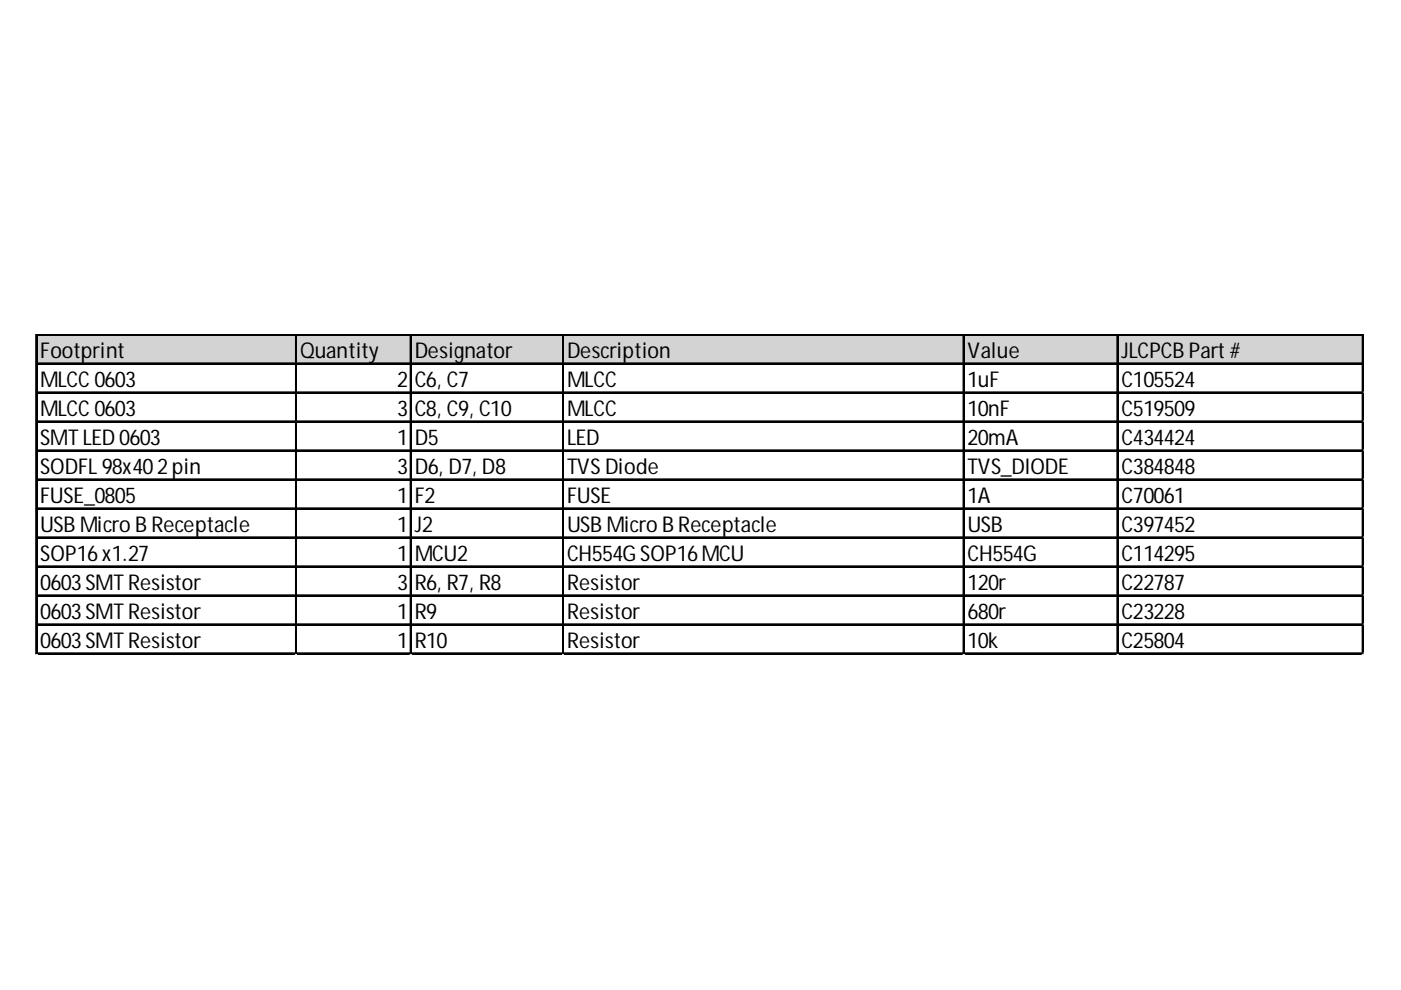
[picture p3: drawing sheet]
<svg xmlns="http://www.w3.org/2000/svg" width="297mm" height="210mm" viewBox="0 0 297 210" stroke-linecap="round" stroke-linejoin="round" font-family="sans-serif">
<defs><g id="words">
<g font-size="4.6">
<text x="8.5" y="75.8">Footprint</text>
<text x="63.6" y="75.8">Quantity</text>
<text x="87.9" y="75.8">Designator</text>
<text x="120.2" y="75.8">Description</text>
<text x="205.2" y="75.8">Value</text>
<text x="237.8" y="75.8">JLCPCB Part #</text>
<text x="8.5" y="82">MLCC 0603</text>
<text x="84.2" y="82">2</text>
<text x="87.9" y="82">C6, C7</text>
<text x="120.2" y="82">MLCC</text>
<text x="205.2" y="82">1uF</text>
<text x="237.8" y="82">C105524</text>
<text x="8.5" y="88.1">MLCC 0603</text>
<text x="84.2" y="88.1">3</text>
<text x="87.9" y="88.1">C8, C9, C10</text>
<text x="120.2" y="88.1">MLCC</text>
<text x="205.2" y="88.1">10nF</text>
<text x="237.8" y="88.1">C519509</text>
<text x="8.5" y="94.3">SMT LED 0603</text>
<text x="84.2" y="94.3">1</text>
<text x="87.9" y="94.3">D5</text>
<text x="120.2" y="94.3">LED</text>
<text x="205.2" y="94.3">20mA</text>
<text x="237.8" y="94.3">C434424</text>
<text x="8.5" y="100.4">SODFL 98x402pin</text>
<text x="84.2" y="100.4">3</text>
<text x="87.9" y="100.4">D6, D7, D8</text>
<text x="120.2" y="100.4">TVS Diode</text>
<text x="205.2" y="100.4">TVS_DIODE</text>
<text x="237.8" y="100.4">C384848</text>
<text x="8.5" y="106.6">FUSE_0805</text>
<text x="84.2" y="106.6">1</text>
<text x="87.9" y="106.6">F2</text>
<text x="120.2" y="106.6">FUSE</text>
<text x="205.2" y="106.6">1A</text>
<text x="237.8" y="106.6">C70061</text>
<text x="8.5" y="112.7">USB Micro B Receptacle</text>
<text x="84.2" y="112.7">1</text>
<text x="87.9" y="112.7">J2</text>
<text x="120.2" y="112.7">USB Micro B Receptacle</text>
<text x="205.2" y="112.7">USB</text>
<text x="237.8" y="112.7">C397452</text>
<text x="8.5" y="118.9">SOP16x1.27</text>
<text x="84.2" y="118.9">1</text>
<text x="87.9" y="118.9">MCU2</text>
<text x="120.2" y="118.9">CH554G SOP16MCU</text>
<text x="205.2" y="118.9">CH554G</text>
<text x="237.8" y="118.9">C114295</text>
<text x="8.5" y="125">0603SMT Resistor</text>
<text x="84.2" y="125">3</text>
<text x="87.9" y="125">R6, R7, R8</text>
<text x="120.2" y="125">Resistor</text>
<text x="205.2" y="125">120r</text>
<text x="237.8" y="125">C22787</text>
<text x="8.5" y="131.2">0603SMT Resistor</text>
<text x="84.2" y="131.2">1</text>
<text x="87.9" y="131.2">R9</text>
<text x="120.2" y="131.2">Resistor</text>
<text x="205.2" y="131.2">680r</text>
<text x="237.8" y="131.2">C23228</text>
<text x="8.5" y="137.3">0603SMT Resistor</text>
<text x="84.2" y="137.3">1</text>
<text x="87.9" y="137.3">R10</text>
<text x="120.2" y="137.3">Resistor</text>
<text x="205.2" y="137.3">10k</text>
<text x="237.8" y="137.3">C25804</text>
</g>
</g></defs>
<path d="M7.9 71.1h281.3v6.2h-281.3z" fill="#d3d3d3"/>
<g fill="none" stroke="#000" stroke-width=".31">
<path d="M7.6 70.8v68M7.8 70.8v68M7.9 70.8h281.3M7.9 71h281.3M7.9 77h281.3M7.9 77.1h281.3M62.7 71.1v67.7M62.8 71.1v67.7M87 71.1v67.7M87.2 71.1v67.7M119.3 71.1v67.7M119.5 71.1v67.7"/>
<path d="M204.2 71.1v67.7M204.4 71.1v67.7M236.8 71.1v67.7M237 71.1v67.7M288.9 71.1v67.7M289 71.1v67.7M7.9 83.1h281.3M7.9 83.3h281.3M7.9 89.3h281.3M7.9 89.4h281.3M7.9 95.4h281.3M7.9 95.6h281.3"/>
<path d="M7.9 101.6h281.3M7.9 101.7h281.3M7.9 107.7h281.3M7.9 107.9h281.3M7.9 113.9h281.3M7.9 114h281.3M7.9 120h281.3M7.9 120.2h281.3M7.9 126.2h281.3M7.9 126.3h281.3M7.9 132.3h281.3M7.9 132.5h281.3"/>
<path d="M7.9 138.5h281.3M7.9 138.6h281.3"/>
</g>
<path d="M7.6 138.8h.1" fill="none" stroke="#e0e0e0" stroke-width=".31"/>
<path d="M7.6 138.8h.3z" fill="#e0e0e0"/>
<path d="M62.7 138.8h.1" fill="none" stroke="#e0e0e0" stroke-width=".31"/>
<path d="M62.7 138.8h.3z" fill="#e0e0e0"/>
<path d="M87 138.8h.1" fill="none" stroke="#e0e0e0" stroke-width=".31"/>
<path d="M87 138.8h.3z" fill="#e0e0e0"/>
<path d="M119.3 138.8h.1" fill="none" stroke="#e0e0e0" stroke-width=".31"/>
<path d="M119.3 138.8h.3z" fill="#e0e0e0"/>
<path d="M204.2 138.8h.1" fill="none" stroke="#e0e0e0" stroke-width=".31"/>
<path d="M204.2 138.8h.3z" fill="#e0e0e0"/>
<path d="M236.8 138.8h.1" fill="none" stroke="#e0e0e0" stroke-width=".31"/>
<path d="M236.8 138.8h.4z" fill="#e0e0e0"/>
<path d="M288.9 138.8h.1" fill="none" stroke="#e0e0e0" stroke-width=".31"/>
<path d="M288.9 138.8h.3z" fill="#e0e0e0"/>
<path d="M289.2 83.1h.1" fill="none" stroke="#e0e0e0" stroke-width=".31"/>
<path d="M289.2 83.1v.3z" fill="#e0e0e0"/>
<path d="M289.2 89.3h.1" fill="none" stroke="#e0e0e0" stroke-width=".31"/>
<path d="M289.2 89.3v.3z" fill="#e0e0e0"/>
<path d="M289.2 95.4h.1" fill="none" stroke="#e0e0e0" stroke-width=".31"/>
<path d="M289.2 95.4v.3z" fill="#e0e0e0"/>
<path d="M289.2 101.6h.1" fill="none" stroke="#e0e0e0" stroke-width=".31"/>
<path d="M289.2 101.6v.3z" fill="#e0e0e0"/>
<path d="M289.2 107.7h.1" fill="none" stroke="#e0e0e0" stroke-width=".31"/>
<path d="M289.2 107.7v.3z" fill="#e0e0e0"/>
<path d="M289.2 113.9h.1" fill="none" stroke="#e0e0e0" stroke-width=".31"/>
<path d="M289.2 113.9v.3z" fill="#e0e0e0"/>
<path d="M289.2 120h.1" fill="none" stroke="#e0e0e0" stroke-width=".31"/>
<path d="M289.2 120v.3z" fill="#e0e0e0"/>
<path d="M289.2 126.2h.1" fill="none" stroke="#e0e0e0" stroke-width=".31"/>
<path d="M289.2 126.2v.3z" fill="#e0e0e0"/>
<path d="M289.2 132.3h.1" fill="none" stroke="#e0e0e0" stroke-width=".31"/>
<path d="M289.2 132.3v.3z" fill="#e0e0e0"/>
<path d="M289.2 138.5h.1" fill="none" stroke="#e0e0e0" stroke-width=".31"/>
<path d="M289.2 138.5v.3z" fill="#e0e0e0"/>
<use href="#words"/>
</svg>
